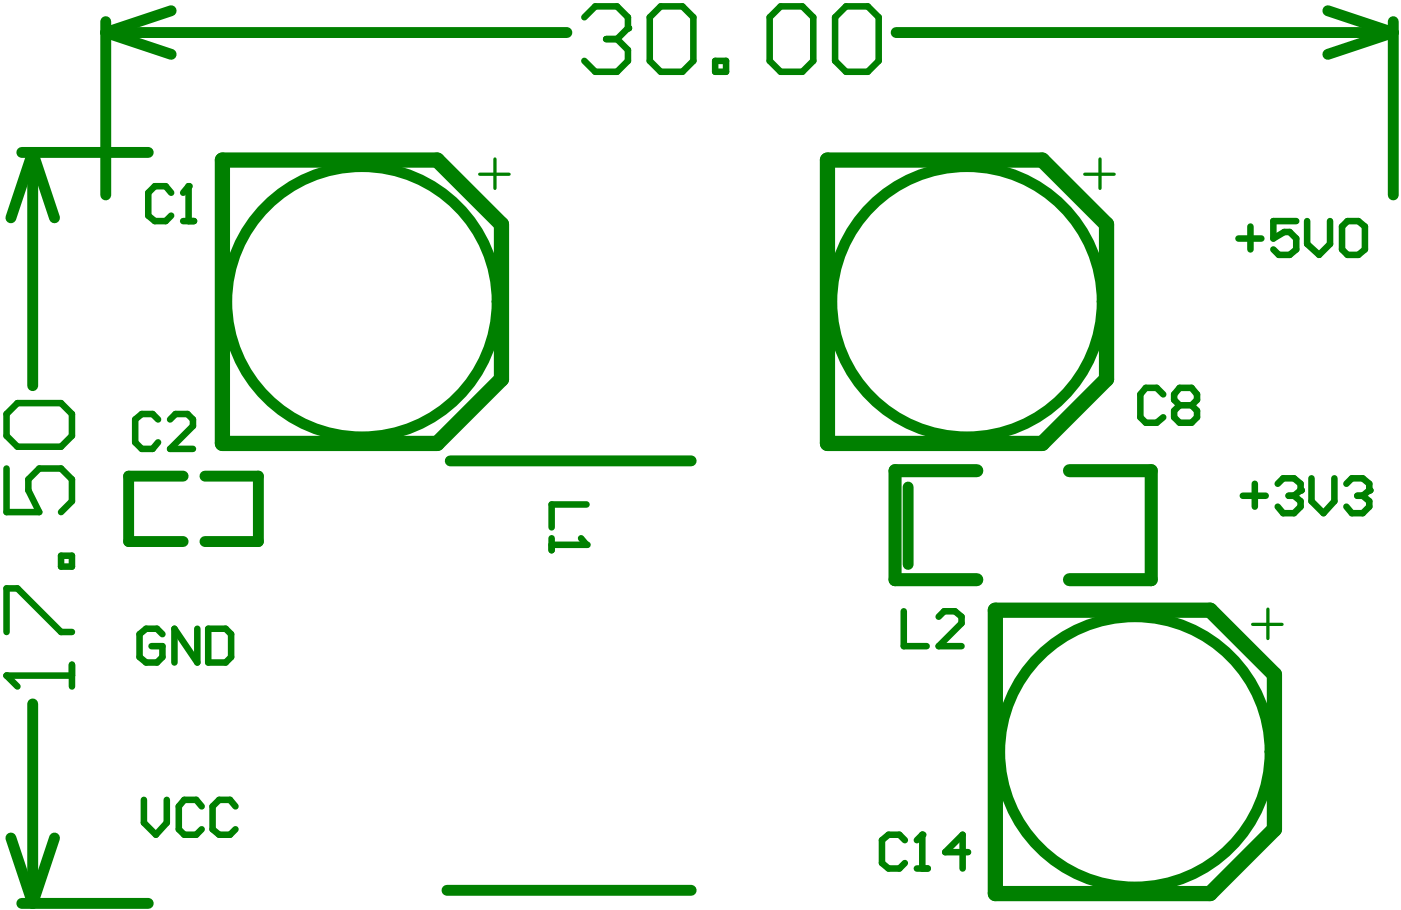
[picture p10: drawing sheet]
<svg xmlns="http://www.w3.org/2000/svg" width="54mm" height="35mm" viewBox="0 0 54 35" stroke-linecap="round" stroke-linejoin="round" font-family="sans-serif">
<g fill="none" stroke="#008000" stroke-width=".42">
<path d="M.8 5.9h4.9M1.3 5.9v9.1M1.3 5.9l.8 2.5M1.3 5.9l-.9 2.5M4.1 1.3l2.5 .8M4.1 .8v6.8M4.1 1.3h17.9M6.6 .4l-2.5 .9M7.1 18.5h-2.1v2.5h2.1M7.9 18.5h2.1v2.5h-2.1M17.5 17.9h9.3M34.8 1.3h19.2"/>
<path d="M35.2 18.9v3M51.5 .4l2.5 .9M54 .8v6.8M54 1.3l-2.5 .8M.4 32.5l.9 2.5M.8 35h4.9M1.3 27.3v7.7M2.1 32.5l-.8 2.5M17.3 34.5h9.5"/>
<circle cx="14" cy="11.7" r="5.2"/>
<circle cx="37.5" cy="11.7" r="5.2"/>
<circle cx="44" cy="29.1" r="5.2"/>
</g>
<path d="M37.9 18.2h-3.2v4.3h3.2M41.5 18.2h3.1v4.3h-3.1" fill="none" stroke="#008000" stroke-width=".51"/>
<path d="M8.6 6.2h8.4l2.4 2.5v6l-2.4 2.5h-8.4zM32.1 6.2h8.3l2.5 2.5v6l-2.5 2.5h-8.3zM38.6 23.7h8.3l2.5 2.4v6l-2.5 2.5h-8.3z" fill="none" stroke="#008000" stroke-width=".59"/>
<path d="M18.6 6.8h1.1M19.2 6.2v1.1M42.1 6.8h1.1M42.7 6.2v1.1M48.6 24.2h1.1M49.2 23.6v1.2" fill="none" stroke="#008000" stroke-width=".13"/>
<g fill="none" stroke="#008000" stroke-width=".25">
<path d="M.3 16.1l.4-.5h1.7l.4 .5v.8l-.4 .4h-1.7l-.4-.4zM.3 18.2v1.7h1.2l-.4-.9v-.4l.4-.4h.9l.4 .4v.8l-.4 .5M6.1 16.3l-.2-.2h-.4l-.3 .2v.8l.3 .3h.4l.2-.3M6.6 16.3l.2-.2h.5l.2 .2v.2l-.9 .9h.9M6.6 7.5l-.2-.3h-.4l-.3 .3v.9l.3 .2h.4l.2-.2M7.1 8.6h.4M7.3 7.2h.1M7.3 7.2v1.4M7.3 7.2l-.2 .3M22.7 .7l.4-.5h.8l.5 .5v.4M22.7 19.6h-1.3v.8M23.5 1.5h.4"/>
<path d="M23.9 1.5l.5 .4v.5l-.5 .4h-.8l-.4-.4M24.4 1.1h.1M24.4 1.1l-.5 .4M25.2 .7l.4-.5h.9l.4 .5v1.7l-.4 .4h-.9l-.4-.4zM27.7 2.4h.5v.4h-.5zM29.8 .7l.5-.5h.8l.4 .5v1.7l-.4 .4h-.8l-.5-.4zM32.4 .7l.4-.5h.9l.4 .5v1.7l-.4 .4h-.9l-.4-.4zM45.1 15.3l-.2-.3h-.5l-.2 .3v.9l.2 .2h.5l.2-.2M45.7 15.7l-.2-.2v-.2l.2-.3h.5l.2 .3v.2l-.2 .2M45.7 15.7l-.2 .2v.3l.2 .2h.5l.2-.2v-.3l-.2-.2M45.7 15.7h.5M48 9.2h.9"/>
<path d="M48.2 19.2h.9M48.5 8.8v.9M48.7 18.8v.8M49.5 18.8l.3-.3h.4l.2 .3v.2M50 19.2h.2M50.2 19.2l.2 .2v.2l-.2 .3h-.4l-.3-.3M50.3 8.6h-.9v.6l.4-.2h.2l.3 .2v.5l-.3 .2h-.4l-.2-.2M50.4 19h.1M50.4 19l-.2 .2M50.7 8.6v.9l.5 .4 .4-.4v-.9M50.9 18.5v.9l.4 .5 .4-.5v-.9M52 8.8l.3-.2h.4l.2 .2v.9l-.2 .2h-.4l-.3-.2z"/>
<path d="M52.2 18.8l.2-.3h.4l.3 .3v.2M52.6 19.2h.2M52.8 19.2l.3 .2v.2l-.3 .3h-.4l-.2-.3M53.1 19h.1M53.1 19l-.3 .2M.3 26.2h.1M.3 26.2h2.5M.3 26.2l.4 .4M.3 24.5v-1.7h.4l1.7 1.7h.4M2.4 21.5h.4v.5h-.4zM2.8 25.8v.8M5.6 31v.9l.4 .5 .5-.5v-.9"/>
<path d="M6.3 24.6l-.2-.2h-.4l-.3 .2v.9l.3 .2h.4l.2-.2v-.5h-.4M7.7 24.4v1.3l-.9-1.3v1.3M7.8 31.3l-.2-.3h-.5l-.2 .3v.8l.2 .3h.5l.2-.3M8.1 24.4h.7l.2 .2v.9l-.2 .2h-.7zM9.1 31.3l-.2-.3h-.4l-.3 .3v.8l.3 .3h.4l.2-.3M21.4 20.9v.4M21.4 21.1h1.3M22.5 20.9l.2 .2M22.7 21.1h.1M35 23.7v1.3h.9M35.1 32.6l-.2-.2h-.4l-.3 .2v.9l.3 .2h.4l.2-.2M35.6 33.7h.4"/>
<path d="M35.8 32.4h.1M35.8 32.4v1.3M35.8 32.4l-.2 .2M36.4 23.9l.2-.2h.4l.3 .2v.3l-.9 .8h.9M37.5 33h-.8l.6-.6v1.3"/>
</g>
</svg>
